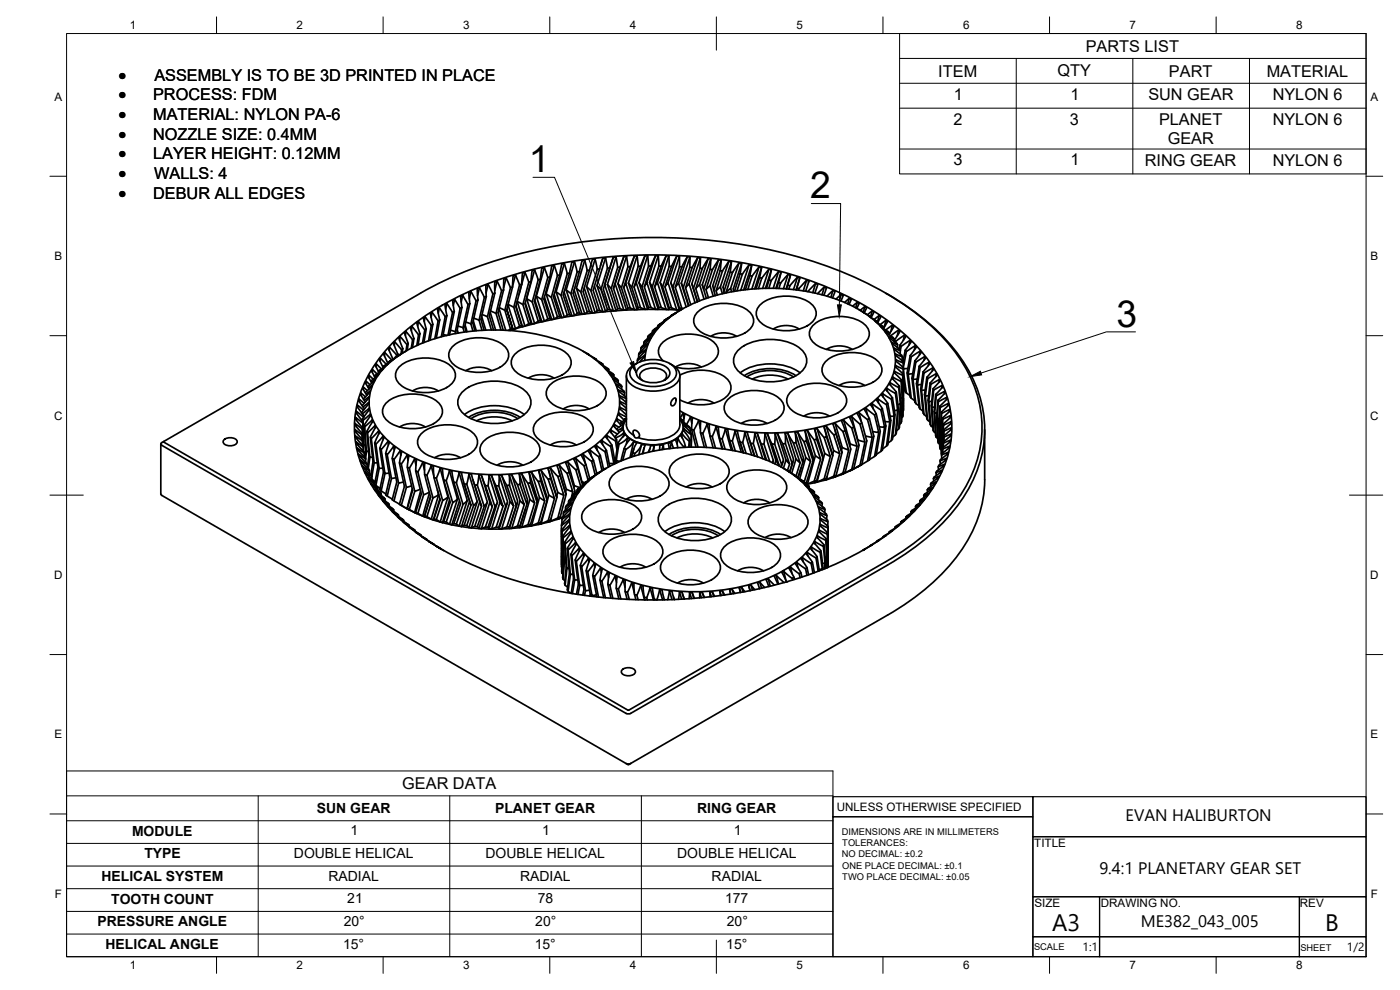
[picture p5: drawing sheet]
<svg xmlns="http://www.w3.org/2000/svg" width="420mm" height="297mm" viewBox="0 0 420 297" stroke-linecap="round" stroke-linejoin="round" font-family="sans-serif">
<defs><g id="words">
<g font-size="11.2">
<text x="158.7" y="51.6">1</text>
<text x="243.2" y="59.5">2</text>
<text x="335.1" y="98">3</text>
</g>
<g font-size="7.1">
<text x="315.7" y="279.3">A3</text>
<text x="397.7" y="279.2">B</text>
</g>
<g font-size="5.2">
<text x="35.6" y="24.2">·</text>
<text x="35.6" y="30.1">·</text>
<text x="35.6" y="36">·</text>
<text x="35.6" y="41.9">·</text>
<text x="35.6" y="47.8">·</text>
<text x="35.6" y="53.7">·</text>
<text x="35.6" y="59.6">·</text>
</g>
<g font-size="5">
<text x="337.8" y="246.4">EVAN HALIBURTON</text>
<text x="329.9" y="262.2">9.4:1 PLANETARY GEAR SET</text>
<text x="342.4" y="278.3">ME382_043_005</text>
</g>
<g font-size="4.9">
<text x="325.8" y="15.5">PARTS LIST</text>
<text x="281.6" y="23">ITEM</text>
<text x="317.4" y="22.9">QTY</text>
<text x="350.8" y="23">PART</text>
<text x="380.2" y="23">MATERIAL</text>
<text x="46.3" y="24.2">ASSEMBLY IS TO BE 3D PRINTED IN PLACE</text>
<text x="286.3" y="29.9">1</text>
<text x="321.3" y="29.9">1</text>
<text x="344.6" y="30">SUN GEAR</text>
<text x="382" y="30">NYLON 6</text>
<text x="46" y="30.1">PROCESS: FDM</text>
<text x="46" y="36">MATERIAL: NYLON PA-6</text>
<text x="46" y="41.9">NOZZLE SIZE: 0.4MM</text>
<text x="286.2" y="37.4">2</text>
<text x="321.1" y="37.4">3</text>
<text x="347.8" y="37.4">PLANET</text>
<text x="382" y="37.4">NYLON 6</text>
<text x="46" y="47.8">LAYER HEIGHT: 0.12MM</text>
<text x="350.5" y="43.3">GEAR</text>
<text x="46.3" y="53.7">WALLS: 4</text>
<text x="286.1" y="49.6">3</text>
<text x="321.3" y="49.6">1</text>
<text x="343.6" y="49.7">RING GEAR</text>
<text x="382" y="49.7">NYLON 6</text>
<text x="46" y="59.6">DEBUR ALL EDGES</text>
<text x="120.7" y="236.8">GEAR DATA</text>
</g>
<g font-size="4.2">
<text x="95.1" y="244">SUN GEAR</text>
<text x="148.6" y="244">PLANET GEAR</text>
<text x="209.2" y="244">RING GEAR</text>
<text x="39.6" y="250.7">MODULE</text>
<text x="105.2" y="250.7">1</text>
<text x="162.7" y="250.7">1</text>
<text x="220.2" y="250.7">1</text>
<text x="43.3" y="257.5">TYPE</text>
<text x="88.2" y="257.5">DOUBLE HELICAL</text>
<text x="145.7" y="257.5">DOUBLE HELICAL</text>
<text x="203.2" y="257.5">DOUBLE HELICAL</text>
<text x="30.5" y="264.3">HELICAL SYSTEM</text>
<text x="98.6" y="264.3">RADIAL</text>
<text x="156.1" y="264.3">RADIAL</text>
<text x="213.6" y="264.3">RADIAL</text>
<text x="33.4" y="271.1">TOOTH COUNT</text>
<text x="104.2" y="271.1">21</text>
<text x="161.4" y="271.1">78</text>
<text x="217.6" y="271.1">177</text>
<text x="29.3" y="277.9">PRESSURE ANGLE</text>
<text x="103.1" y="277.9">20°</text>
<text x="160.6" y="277.9">20°</text>
<text x="218.1" y="277.9">20°</text>
<text x="31.7" y="284.7">HELICAL ANGLE</text>
<text x="103" y="284.7">15°</text>
<text x="160.5" y="284.7">15°</text>
<text x="218" y="284.7">15°</text>
</g>
<g font-size="3.6">
<text x="324.9" y="285.4">1:1</text>
<text x="404.2" y="285.4">1/2</text>
</g>
<g font-size="3.5">
<text x="39" y="8.8">1</text>
<text x="89" y="8.8">2</text>
<text x="139" y="8.8">3</text>
<text x="189" y="8.8">4</text>
<text x="239" y="8.8">5</text>
<text x="289" y="8.8">6</text>
<text x="339" y="8.8">7</text>
<text x="389" y="8.8">8</text>
<text x="16.3" y="30.2">A</text>
<text x="411.3" y="30.2">A</text>
<text x="16.3" y="78">B</text>
<text x="411.3" y="78">B</text>
<text x="16.2" y="125.9">C</text>
<text x="411.2" y="125.9">C</text>
<text x="16.2" y="173.7">D</text>
<text x="411.2" y="173.7">D</text>
<text x="16.3" y="221.6">E</text>
<text x="411.3" y="221.6">E</text>
<text x="251.1" y="243.3">UNLESS OTHERWISE SPECIFIED</text>
<text x="310.4" y="254">TITLE</text>
<text x="16.4" y="269.4">F</text>
<text x="411.4" y="269.4">F</text>
<text x="310.4" y="272.1">SIZE</text>
<text x="330.4" y="272">DRAWING NO.</text>
<text x="390.1" y="272.1">REV</text>
<text x="39" y="290.8">1</text>
<text x="89" y="290.8">2</text>
<text x="139" y="290.8">3</text>
<text x="189" y="290.8">4</text>
<text x="239" y="290.8">5</text>
<text x="289" y="290.8">6</text>
<text x="339" y="290.8">7</text>
<text x="389" y="290.8">8</text>
</g>
<g font-size="2.8">
<text x="252.6" y="250.5">DIMENSIONS ARE IN MILLIMETERS</text>
<text x="252.6" y="257.3">NO DECIMAL: ±0.2</text>
<text x="252.8" y="253.9">TOLERANCES:</text>
<text x="252.7" y="260.6">ONE PLACE DECIMAL: ±0.1</text>
<text x="252.8" y="264">TWO PLACE DECIMAL: ±0.05</text>
<text x="310.3" y="285.2">SCALE</text>
<text x="390.2" y="285.3">SHEET</text>
</g>
</g></defs>
<!-- layer: Visible -->
<g fill="none" stroke="#000" stroke-width=".51">
<path d="M166.3 79.6l-2.4 8.6M169.4 79l-2.5 8.6M172.4 78.5l-2.5 8.5M175.5 78.1l-2.5 8.4M178.6 77.7l-2.6 8.3M180.9 77.5l-.7 2.3M181.7 77.4l-2.5 8.3M184.1 77.2l-2.6 8.2M184.9 77.1l-2.6 8.3M187.2 77l-2.6 8.2M188 76.9l-2.6 8.2M189.1 80l-1.9 6.3"/>
<path d="M189.2 80h-.7M190.4 76.8l-2.6 8.2M191.2 76.8l-2.6 8.1M191.5 79.9l-.3-3.1a.79 .79 0 0 0-.8 0 .79 .79 0 0 0-.3 .8l-1 2.4M191.5 79.9l-1.9 6.3M192.2 79.9l-1.9 6.3M192.3 79.9h-.7M193.6 76.7l-2.7 8.1M194.4 76.7l-2.6 8.1M194.6 79.8l-.2-3.1a.79 .79 0 0 0-.9 .1 .79 .79 0 0 0-.3 .7l-1 2.4M194.6 79.8l-1.9 6.3M195.3 79.8l1.1-2.3a.8 .8 0 0 1 .3-.8 .8 .8 0 0 1 .9 0l.1 3.1"/>
<path d="M195.3 79.8l-1.9 6.3M195.4 79.8h-.7M196.7 76.7l-2.6 8.1M197.6 76.7l-2.7 8.1M197.7 79.8l-1.9 6.2M197.8 79.8h.7M199.9 76.8l-2.6 8M200.7 76.8l-2.6 8M200.8 79.9l-.1-3.1h-.8l-.6 1.1a26.9 26.9 0 0 0-2.3 6.6l-.5 1.5M200.8 79.9l-1.9 6.2M200.8 79.9h.7M203.1 76.9l-2.6 7.9"/>
<path d="M203.9 76.9l-2.6 7.9M206.2 77.1l-2.6 7.8M207.1 77.1l-2.6 7.9M209.4 77.3l-2.6 7.8M210.2 77.4l-2.6 7.8M212.5 77.6l-2.5 7.8M213.3 77.7l-2.5 7.8M215.6 78l-2.5 7.7M216.5 78.1l-2.6 7.7M218.7 78.4l-2.5 7.7M219.5 78.5l-2.5 7.7 .4 1.8M221.8 78.9l-2.5 7.6"/>
<path d="M222.6 79l-2.5 7.7 .1 .7M224.8 79.5l-2.5 7.5M225.6 79.6l-2.4 7.4M121.8 99.4l-.2 1.3M123.7 97.9l-.3 1.3M125.6 96.5l-.3 1.3M126.2 88l-77.6 44.8-.3 .6 139.9 80.8 1.1-.2 77.1-44.5a64.9 64.9 0 0 0 24.1-22.5 35.4 35.4 0 0 0-2.3-39.7 67.1 67.1 0 0 0-22.4-19.3M126.2 87.9a136 136 0 0 1 57.2-16.2 155.8 155.8 0 0 1 72.3 11.1 81 81 0 0 1 29.2 20.6 37 37 0 0 1 9 32.1 45 45 0 0 1-15.4 24.1l-3.9 3.1-4.2 3-4.6 2.8M127.5 99l-1.9-2.5-.5 .4 .2 .8a8.5 8.5 0 0 1 .2 5.8M127.5 99l-.7 3.9M127.6 95.1l-.3 1.4M127.9 98.7l-.4 .3"/>
<path d="M129.4 97.6l-1.8-2.5-.5 .3 .2 .9a9.6 9.6 0 0 1-.1 6.5M129.4 97.6l-.8 4.6M129.7 93.7l-.3 1.5M129.9 97.3l-.4 .3M131.5 96.3l-1.8-2.6-.6 .3 .2 .9a9.5 9.5 0 0 1 0 6l-.2 1.2M131.5 96.3l-1 5.3M131.8 92.4l1.8 2.6M131.8 92.4l-.5 .3 .7 3.3M131.8 92.4l-.3 1.6M132 96l-1.1 5.5M132 96l-.5 .3M133.6 95l-1.2 6.1"/>
<path d="M134.1 91.1l-.3 1.7M134.1 94.7l-.5 .3M135.2 99.1l1.5 .4 .1 .6M136.3 93.5l-1.4 6.9M136.3 93.4l-.5 .3M136.4 89.8l-.4 1.9M137.2 98.9l.3 1M137.5 97.8l1.5 .5 .3 1.4M138.1 92.5l-1.7-2.7-.3 .2-.3 .1 .5 3.4M138.1 92.5l-1.4 7M138.6 92.3l-1.4 6.9 .2 .8M138.6 92.3l-.5 .2"/>
<path d="M138.9 88.6l-.5 2M139.6 97.5l.6 2M139.8 96.6l1.5 .6 .6 2.1M140.5 91.4l-1.6-2.8-.4 .2-.3 .1 .4 3.4M140.5 91.4l-1.5 6.9M141 91.1l-.3-3.3 .6-.3 1.6 2.8-1.6 6.9M141 91.1l-1.5 7 .4 1.5M141 91.1l-.5 .3M141.3 87.5l-.5 2.1M142 96.2l.9 3M142.2 95.5l1.6 .6 .9 3M143.5 90l-.6 .2"/>
<path d="M143.9 86.4l-.6 2.3M144.5 94.9l1.3 4.2M144.7 94.4l1.6 .6 1.2 4M145.4 89.2l-1.5-2.8-.7 .2 .1 .9a13.2 13.2 0 0 1-.7 6l-.7 3.4 .6 2.4M145.4 89.2l-1.6 6.9M146 88.9l-.6 .3M146.3 95l1.6-6.8-1.4-2.9-.7 .3v.8a17.3 17.3 0 0 1-1.1 7.7l-.4 1.7 1 3.3M146.5 85.3l-.6 2.6M147.1 93.7l1.6 5.3M147.2 93.3l1.7 .7 1.5 5M148.5 87.9l-.6 .3M148.9 94l1.6-6.8-1.3-2.8-.7 .2v.8a18.3 18.3 0 0 1-1.2 7.7l-.4 1.7 1.2 4.2"/>
<path d="M149.2 84.4l-.7 2.7M149.8 92.6l2 6.5M149.8 92.3l1.7 .8 1.7 5.6M151.2 87l-.6 .2M151.5 93.1l1.7-6.8-1.3-2.9-.7 .3v.8a21.4 21.4 0 0 1-1.3 7.6l-.4 1.7 1.5 5.3M151.9 83.4l-.8 3M152.5 91.5l2.2 7.1M152.5 91.3l1.7 .9 1.7 5.7-1.9 1-.2-.4M153.2 98.7l-.7 .5M153.8 86.1l.2-3.3 .7-.3 1.2 3-1.7 6.7M153.8 98.5l-1.7-5.6 1.9 6M153.8 86.1l-1.7 6.8"/>
<path d="M153.8 86.1l-.6 .2M153.8 98.5l-.6 .2M154.7 82.5l-.9 3.4M154.9 91.8l1.9 6.2M156.6 85.3l-.7 .2M156.6 97.7l-.7 .2M156.9 91.4l1.8-6.7-1.2-3-.7 .2-.1 1.3a22.3 22.3 0 0 1-1.5 7.1l-.4 1.7 1.7 5.7M157.5 81.7l-1.7 6.6M157.6 90.9l2.1 6.3M158.1 89.6l2.3 7.5M158.1 89.6l1.6 1 1.8 5.8M158.7 97.1l-1.2 .7-.7 .2-.3-.3"/>
<path d="M158.7 97.1l-1.8-5.7-1.7-.9 2.3 7.3M159.3 84.5l-1.7 6.7 1.8 5.8 .3 .2 .7-.1 1.1-.7M159.4 84.5l-.7 .2M159.4 96.9l-.7 .2M160.4 81l-2.3 8.6M160.5 90l2.1 6.5M161 88.9l2.4 7.5M161 88.9l1.6 1 1.8 5.8M161.5 84l-1.1-3-.3 .1-.4 .1-.4 3.3M161.5 84l-1.8 6.6M162.2 83.8l-.7 .1M162.2 96.2l-.7 .1"/>
<path d="M163.4 89.1l2.2 6.8M163.4 80.3l-2.4 8.6M163.9 88.2l2.4 7.5M163.9 88.2l1.6 1 1.8 5.9M164.4 83.3l-1-3-.8 .1-.2 1.3a28.8 28.8 0 0 1-1.6 7.1l-.4 1.7 1.8 5.7M164.4 95.7l-.8 .5a.81 .81 0 0 1-1.2 .2l-.2-.2M164.4 83.3l-1.8 6.6M165.1 83.1l-1.9 6.6 1.9 5.8M165.1 83.1l-.7 .1M165.1 95.5l-.7 .2M166.3 88.4l2.3 6.9M166.9 87.6l2.5 7.5"/>
<path d="M166.9 87.6l1.5 1.1 1.8 5.8M167.3 82.6l-1-3-.3 .1-.4 .1-.5 3.3M167.3 95.1l-.7 .5a.93 .93 0 0 1-1.4 .1l-.1-.2M167.3 82.6l-1.8 6.6M168 82.5l-1.9 6.6 1.9 5.8M168 82.5l-.7 .1M168 94.9l-.7 .1M169.3 87.6l2.3 7.1M169.9 87l2.5 7.6M169.9 87l1.4 1.1 1.9 5.9M170.2 82.1l-.8-3.1-.8 .2-.6 3.3M170.2 94.5l-.6 .5a1.06 1.06 0 0 1-1.4 .1l-.2-.2"/>
<path d="M170.2 82.1l-1.8 6.6M170.9 82l-1.9 6.5 1.9 5.9M170.9 82l-.6 .1M170.9 94.4l-.6 .1M172.3 87l2.4 7.3M173 86.5l2.5 7.7M173 86.5l1.3 1.1 1.9 6M173.2 81.6l-.8-3.1-.4 .1-.4 .1-.7 3.3M173.2 94l-.4 .3a1.46 1.46 0 0 1-1.6 .2l-.3-.1M173.2 81.6l-1.9 6.5M173.9 81.5l.8-3.3 .8-.1 .5 1.9a3.5 3.5 0 0 1-.3 2.8l-1.4 4.8M173.9 81.5l-1.9 6.5 1.9 5.9 .4 .2a1.41 1.41 0 0 0 1.8-.5h.1"/>
<path d="M173.9 81.5l-.7 .1M173.9 93.9l-.7 .1M175.3 86.4l2.5 7.5M176 86l2.6 7.8M176 86l1.3 1.2 2 6M176.9 81l-.7 .1M176.9 93.5h-.7M177.3 87.2l1-3.2a7 7 0 0 0 .5-5.5l-.2-.8a.75 .75 0 0 0-.8 .1 .75 .75 0 0 0-.2 .8l-2.6 8.9 1.9 6M178.4 85.9l2.5 7.6M179.2 85.7l2.5 7.8M179.2 85.7l1.2 1.2 1.9 6M179.3 93.2l-.4 .3a1.39 1.39 0 0 1-1.9 0h-.1"/>
<path d="M180 93.1l-.7 .1M180 80.7l-.7 .1M181.4 85.6l2.7 7.7M182.3 85.4l1.1 1.2 2 6-.2 .2a1.56 1.56 0 0 1-2.1 .1l-.1-.1M182.3 85.4l2.6 7.8M182.3 80.5l-.6-3.1a.77 .77 0 0 0-.8 .1 .77 .77 0 0 0-.2 .8l-2.7 8.8 1.9 6 .5 .2a1.42 1.42 0 0 0 1.7-.2l.2-.2M182.3 80.5l-1.9 6.4M183 80.4l-.7 .1M183 92.8l-.7 .1M184.1 86.4l.5-1.2 2.6 7.9M185.4 80.2l-.5-3.1a.78 .78 0 0 0-.8 .1 .78 .78 0 0 0-.3 .8l-2.7 8.8 1.9 6M185.4 80.2l-2 6.4"/>
<path d="M185.4 85.1l2.6 7.9M185.4 85.1l1.1 1.2 1.9 6.1M186.1 80.2l.8-2.4a.78 .78 0 0 1 .3-.8 .78 .78 0 0 1 .8-.1l.2 .8a7.9 7.9 0 0 1-.7 5.5l-1 3.1M186.1 80.2l-2 6.3 2 6.1M186.1 80.2h-.7M186.1 92.6h-.7M188.4 92.4v.2a.94 .94 0 0 1-1.2 .5l-1.1-.5M188.6 84.9l2.6 8M188.6 84.9l1 1.3 1.9 6.1M189.2 92.4h-.7M191.5 92.3l-.3 .6h-.8l-1.3-.5-1.9-6.1 .6-1.3 2.6 7.9M191.8 84.8l.9 1.3 1.9 6.2-.2 .5h-.8l-1.4-.5"/>
<path d="M191.8 84.8l2.6 8M192.2 92.3l-1.9-6.1 .6-1.4 2.7 8M192.3 92.3h-.7M194.9 84.8l.9 1.2 1.9 6.3-.1 .5h-.9l-1.4-.5-1.9-6.2 .7-1.3 2.6 8M194.9 84.8l2.7 8M195.4 92.2h-.7M195.8 99.3l-.1 .5M197.4 97.7v.4M197.8 92.2h.7M198.1 84.8l.8 1.3 1.9 6.6a1.37 1.37 0 0 1-1.6-.1l-.8-.3M198.1 84.8l2.6 8.1M198.4 92.3l-1.9-6.3 .8-1.2 2.6 8"/>
<path d="M199.3 96.2v.2M200.5 95.6l-3.1 2.1 1.8-1-3 2.2-.4 .4 1.9-1.1-2.9 2.4-.4 .4 2-1.2-2.9 2.5-.2 .4 2-1.3-2.7 2.7-.3 .4 2.2-1.4-.2 .4-2.5 2.4-.1 .4 2.2-1.5-.1 .4-2.5 2.5v.5l2.2-1.6-.1 .4-1.4 1.6M200.8 92.3h.7M201.3 84.8l2.6 8.2M201.3 84.8l.6 1.3 2 6.4M201.3 94.7v.2M201.5 92.4l1.6 .5 .8 .1v-.5M201.5 92.4l-1.9-6.3 .9-1.3 2.6 8.1M202.4 94.2l-3.1 2 1.7-1-.5 .4M202.6 86.2l.6-1.5a23.9 23.9 0 0 1 3-7.6h.9v.8a11.8 11.8 0 0 1-1.1 5.4l-1 3M203.9 80.1v-3.2a.79 .79 0 0 0-.8 0 .79 .79 0 0 0-.4 .7l-.2 .4a25.2 25.2 0 0 0-2.4 6.5l-.5 1.6M203.9 80.1l-1.9 6.1"/>
<path d="M203.9 80l.7 .1M203.9 92.4l.7 .1M204.2 93a146.8 146.8 0 0 0-51.2 6.2M204.5 85l2.1 6.7M204.5 85l2.2 6.7M204.5 92.9l-3.2 1.8 1.6-.8-.5 .3M204.6 92.5l.3 .1M205.9 92.1l-2.3-7.2-1 1.3 2 6.3M207 80.2l.7 .1M207.6 85.2l1.7 5.3M207.7 80.3l1.7-3 .8 .1-.1 3.1M207.7 80.3l-2 6.1"/>
<path d="M208.6 90.8l-1.8-5.7-1.1 1.3 1.6 5M209.2 93.8a12.9 12.9 0 0 1 15.9 0 3.5 3.5 0 0 1-.7 5.5 13.5 13.5 0 0 1-14.5 0 3.5 3.5 0 0 1-.7-5.5zM210.1 80.5l-2 6M210.1 80.5l.7 .1M210.8 80.6l1.3-2.3a.8 .8 0 0 1 .4-.7 .8 .8 0 0 1 .8 .1v.8a16.7 16.7 0 0 1-1.6 6.8l-.5 1.5M210.8 85.5l1.2 4M210.8 80.6l-2 6M210.8 85.5l.4 1.2M211.3 89.8l-1.3-4.4-1.2 1.2 1.1 3.7M213.1 80.8l.7 .1M213.8 80.9l1.4-2.2a.8 .8 0 0 1 .4-.7 .8 .8 0 0 1 .9 .1l-.4 3.1M213.8 80.9l-1.9 6"/>
<path d="M213.9 85.8l.8 2.9M213.9 85.8v.1M214.1 88.9l-1-3.2-1.2 1.2 .7 2.4M216.1 81.2l-1.9 6M216.2 81.2l.6 .1M216.8 88.1l-.6-2-1.3 1.2 .4 1.2M219.1 81.6l.4-3.1a.79 .79 0 0 0-.8-.1 .79 .79 0 0 0-.5 .7 15.4 15.4 0 0 0-2.8 6.7l-.5 1.5M219.1 81.6l-1.9 6M219.2 81.6l.6 .1M219.6 87.6l-.3-1.1-1.4 1.2 .1 .2M220.4 87.4a27.5 27.5 0 0 0 2.2-8.4l-.8-.1-.5 .7a11.7 11.7 0 0 0-2.4 5.1l-1 3M222.1 82.1l.7 .2"/>
<path d="M222.3 87.1h-.1M223.7 86.9l1.3-4.2 .6-3.1-.8-.1-.5 .7a12.3 12.3 0 0 0-2.7 5.8l-.4 1.3M225.1 82.7l.6 .1M227.8 80.1l-2.2 6.6M227.9 83.3l.7-3.1a.78 .78 0 0 0-.8-.1 .78 .78 0 0 0-.5 .7 10.6 10.6 0 0 0-2.6 5l-.3 1.1M227.9 83.3l-1 3.3M228 83.3l.6 .2M228 91.6a12.9 12.9 0 0 1 15.9 0 3.5 3.5 0 0 1-.7 5.5 13.5 13.5 0 0 1-14.5 0 3.5 3.5 0 0 1-.7-5.5zM228.6 80.2l-2.1 6.5M228.6 83.5l2.2-2.7 .7 .1-1.5 5.6M228.6 83.5l-1 3.1M230.8 80.8l-1.9 5.7"/>
<path d="M230.8 84l.7 .2M231.5 84.2l2.2-2.7 .7 .2-.8 3.1M231.5 84.2l-.8 2.3M231.5 80.9l-1.8 5.6M232.1 98.7a7.6 7.6 0 0 1 7.7 0M233.6 84.8l-.5 1.7M233.6 84.8l.7 .1M233.7 81.5l-1.6 5M234.4 81.7l-1.5 4.8M236.4 85.6l.8-3.1-.7-.2-1.4 1.7a4.3 4.3 0 0 0-1.3 2.6M236.4 85.6l-.3 1.1M236.4 85.6l.6 .1"/>
<path d="M236.5 82.3l-1.4 4.3M237 85.8l2.3-2.6 .4 .1 .3 .1-.9 3M237 85.8l-.3 .9M237.2 82.5l-1.3 4.2M239.1 86.4l.6 .2M239.3 83.2l-1.2 3.7M239.6 87.1l.1-.5 2.4-2.5 .7 .2-1 3M240 83.4l-1.1 3.6 .2-.6M241.8 87.3v.1M241.8 87.3l.3 .1M242.1 84.1l-1 3.2M242.4 87.5l2.4-2.4 .6 .2-.9 2.6"/>
<path d="M242.8 84.3l-.2 .5M244 97.7a12.9 12.9 0 0 1 15.8 0 3.5 3.5 0 0 1-.7 5.5 13.5 13.5 0 0 1-14.4 0 3.5 3.5 0 0 1-.7-5.5zM244.8 85.1l-.9 2.7M245.4 88.1l1.5-1.5a.66 .66 0 0 1 .5-.5 .66 .66 0 0 1 .7 .3l-.9 2.2M247.4 86.1l-.7 2.3M248.2 88.9l1.8-1.7 .6 .2-.7 2M250 87.2l-.6 2M250.9 89.7l1.6-1.4 .6 .3-.7 1.7M252.5 88.3l-.6 1.8M253.5 90.7l1.4-1.2 .6 .3-.7 1.5M254.9 89.5l-.5 1.7M255.9 91.9l1.4-1.2 .6 .3-.8 1.5"/>
<path d="M257.3 90.7l-.5 1.7M257.7 92.9l1.7 1M258.2 93.1l1.3-1.1 .6 .3-.8 1.5M259.4 93.9l2.1 1.2M259.5 92l-.4 1.6M260.3 94.4l1.4-1.1 .6 .4-.9 1.6M261.5 95.2l-.6-.3 2.6 1.7M261.7 93.3l-.4 1.7M262.3 95.8l1.5-1.1 .6 .3-1 1.9M263.8 94.7l-.4 1.8M264.2 97.4l1.7-1.3 .5 .4-1.3 2.1M265.3 98.3l-1.1-.5 2.6 2 .2 .2-1.4-.6 2.4 1.8 .3 .5-1.6-.7 .3 .5 2.2 1.5 .2 .4-1.8-.7 .2 .4 2.2 1.7 .2 .4-1.9-.8 .1 .5 2.3 1.7 .1 .5-2.1-.9 .1 .4 2.2 1.8 .1 .5-2.2-1v.5"/>
<path d="M265.8 99l2-1.5 .5 .4-1.5 2.5M265.9 96.1l-.5 2.1-2.8-1.9 .9 .4M267 100h.1M267.8 97.5l-.4 1.9M269.7 99l-.4 1.7M107.8 119.7l-.1 .7M108.4 117.9l-.1 .7M109.1 116.1l-.1 .7M109.7 119.1l-1.3-1.2a1.78 1.78 0 0 0 .7 1.9l.6 .8M109.9 114.4l-.1 .7M110.3 117.2l-1.2-1.1a1.53 1.53 0 0 0 .5 1.7l.5 .8M110.7 119.5l-2 2.2"/>
<path d="M110.7 119.5v-.5l-1.4 1.1M110.8 112.6l-.1 .8M111 117.8l-1.9 1.9M111 115.5l-1.1-1.1a1.37 1.37 0 0 0 .4 1.6l.5 .7M111.1 117.3l-1.2 .9M111.1 117.3l-.1 .4M111.5 116l-1.9 1.8M111.6 116l.1-.4-1.1 .8M111.8 110.9l-.1 .8M112 113.8l-1.2-1.2a1.37 1.37 0 0 0 .4 1.6l.4 .7M112.4 113l1.2-.7-2.3 2.1M112.6 113.9l-1.2 .7"/>
<path d="M112.6 113.9l-2.2 2.1M112.9 109.2l-.1 .8M113.1 112.2l-1.3-1.3a1.17 1.17 0 0 0 .2 1.4l.6 1M114.2 107.5l-.2 .9M114.4 110.7l-1.5-1.5a.55 .55 0 0 0 0 .9l.8 1.6M114.6 111.1l-2.3 1.7M114.6 111.1l.4-.4-1.4 .8M115.5 105.8l-.1 1M115.9 109.3l-1.7-1.8-.4 .4 1.2 2.4M116.4 109.3a45 45 0 0 1 25.7-10 57 57 0 0 1 32.9 6.1 20.6 20.6 0 0 1 10.7 12.9 14.8 14.8 0 0 1-5.3 13.8 45 45 0 0 1-25.8 10 57 57 0 0 1-32.8-6 20.6 20.6 0 0 1-10.8-13 14.8 14.8 0 0 1 5.4-13.8zM116.5 109.2l-3 2.1M116.5 108.7v.2"/>
<path d="M116.9 104.2l-.1 1M117.5 108l-2-2.2-.4 .4 1.3 2.8M117.8 108.1l-2.9 2 1.6-.9M117.9 107.7v.1M118 102.7a84.4 84.4 0 0 1 33.7-19.5 147.8 147.8 0 0 1 93.6 1.8 76.1 76.1 0 0 1 31.4 20.7 33.7 33.7 0 0 1 8.2 29.2 40.9 40.9 0 0 1-14 21.8 92.7 92.7 0 0 1-35.8 18.1 148.2 148.2 0 0 1-88.4-3.3 76.1 76.1 0 0 1-31.4-20.7 33.7 33.7 0 0 1-8.2-29.2 39.4 39.4 0 0 1 10.9-18.9zM118.5 102.6l-.2 1M118.6 107.3v.1M119 107v-.5l-2.1-2.3-.4 .4 1.4 3.1M119.4 106.2l-1.3-3.2 .4-.4 2 2.4-.1 1.2M119.4 106.2l-.1 .6M119.4 106.1l-.4 .4M119.7 110.1a12.9 12.9 0 0 1 15.9 0 3.5 3.5 0 0 1-.7 5.6 13.5 13.5 0 0 1-14.5 0 3.5 3.5 0 0 1-.7-5.6z"/>
<path d="M120.1 101l-.2 1.1M120.9 104.6l-.2 1.4M120.9 104.6l-.4 .3M121.8 105.4l-5.3 3.3 1.7-1-.4 .4M122.1 103.4l-2-2.4-.2 .2-.2 .2 1.2 3.2M122.1 103.4l-.2 1.9M122.5 103.1l-1.1-3.2 .4-.5 2 2.5-.4 2.6M122.5 103.1l-.3 2M122.5 103.1l-.4 .3M123.8 117.3a7.6 7.6 0 0 1 7.7 0M124.2 101.6l-.4 2.7M124.2 101.6l-.4 .3"/>
<path d="M125.6 100.5l-1.9-2.6-.5 .4 1 3.3M125.6 100.5l-.5 3.2M126 100.1l-.4 .3M133 100.4l1.1 .3M134.5 100.5l1.3-6.7-1.7-2.7-.6 .3 .1 .8a9.9 9.9 0 0 1-.1 5.6l-.6 3.1M135.7 104.1a12.9 12.9 0 0 1 15.9 0 3.5 3.5 0 0 1-.7 5.5 13.5 13.5 0 0 1-14.5 0 3.5 3.5 0 0 1-.7-5.5zM138.8 117.6a15.9 15.9 0 0 1 15.2-2.4 6.7 6.7 0 0 1 5.4 5.5 6.7 6.7 0 0 1-5.4 5.5 16.8 16.8 0 0 1-14.4-1.6 4.3 4.3 0 0 1-.8-7zM139.8 111.2a7.6 7.6 0 0 1 7.7 0M154.5 106.3a12.9 12.9 0 0 1 15.9 0 3.5 3.5 0 0 1-.7 5.6 13.5 13.5 0 0 1-14.5 0 3.5 3.5 0 0 1-.7-5.6zM158.6 113.5a7.6 7.6 0 0 1 7.7 0M165 115.6a12.9 12.9 0 0 1 15.9 0 3.5 3.5 0 0 1-.7 5.5 13.5 13.5 0 0 1-14.5 0 3.5 3.5 0 0 1-.7-5.5zM174.9 105.4l1.9 1.1-.6-.4 .5 .3"/>
<path d="M176.7 106.4l2.3 1.4-.9-.4 .5 .4M176.8 106.5h.1M178.6 107.8l2.4 1.5-1.1-.4M179 107.8l-.1 .2M179.9 108.9l2.8 2-1.3-.5M181 109.3l-.1 .3M181.5 110.4l2.8 2.1-1.5-.6M182.7 110.9l-.1 .4M182.8 111.9l2.5 1.9 .2 .4-1.5-.6 .2 .4 2.2 1.5 .2 .5-1.8-.8M184.3 112.5l-.2 .5M184.8 115.2l.2 .5 2.3 1.6 .1 .5-1.9-.8M185.5 116.9l.1 .5"/>
<path d="M185.5 114.2v.7M185.6 117.4l2.3 1.7 .1 .4M186.6 116l-.1 .8M187.4 117.8l-.1 .9M188 119.6l-2.1-.9 .1 .4 2 1.6v-.7M188 112.7v15.3l.8 1.4 1.5 1.3M190.2 109.6a10.4 10.4 0 0 1 11.6 0 2.92 2.92 0 0 1 1.2 2.9 2.92 2.92 0 0 1-2 2.3 10.7 10.7 0 0 1-10.8-.6 2.76 2.76 0 0 1 0-4.6zM191 109.1a4.2 4.2 0 0 0-2.9 4.3 7.1 7.1 0 0 0 6.2 3.9 10.9 10.9 0 0 0 8.9-2.5 3.3 3.3 0 0 0-1.5-5.3l-.7-.4M191.3 108.2v.7M191.7 106.3l-.1 1.1M191.8 110.3a7.1 7.1 0 0 1 8.9 .5 2.12 2.12 0 0 1-1.1 3.2 7.2 7.2 0 0 1-8.2-1 1.9 1.9 0 0 1 .4-2.7zM192.3 104.5v.9"/>
<path d="M192.8 114.2a1.7 1.7 0 0 1-.8-1.7 1.7 1.7 0 0 1 1.3-1.5 5.8 5.8 0 0 1 6.4 .8 1.56 1.56 0 0 1-.5 2.4M193.3 102.7l-.1 .8M193.5 108.1a17.5 17.5 0 0 1 8.7-13.8 53.4 53.4 0 0 1 31.9-7.7 49.9 49.9 0 0 1 27 8.5 16.6 16.6 0 0 1 7.6 13.9 18.3 18.3 0 0 1-9.2 13.5 54.5 54.5 0 0 1-32.7 7.3 52.2 52.2 0 0 1-22.8-6.6M194.4 101v.6M199.1 108.3a3.6 3.6 0 0 1 .7-6.3 13.4 13.4 0 0 1 14.5 .7 3.6 3.6 0 0 1-1 6.2 14 14 0 0 1-10.7 1.2M201.8 119.9l.8-.5 .3 .6-.4 1.3-.8 .5-.4-.4v-.5zM202.7 110.1a7.6 7.6 0 0 1 7.8 0M204 112.6a13.8 13.8 0 0 1 13.6 .6 3.6 3.6 0 0 1 0 6.2 13.7 13.7 0 0 1-13.6 .5M204 112.7v14.8M213.3 100.9a7.6 7.6 0 0 1 7.7 0M218.4 119.9a12.9 12.9 0 0 1 15.9 0 3.5 3.5 0 0 1-.7 5.6 13.5 13.5 0 0 1-14.5 0 3.5 3.5 0 0 1-.7-5.6zM221.6 105.1a15.9 15.9 0 0 1 15.2-2.4 6.7 6.7 0 0 1 5.3 5.5 6.7 6.7 0 0 1-5.3 5.5 16.8 16.8 0 0 1-14.4-1.7 4.3 4.3 0 0 1-.8-6.9z"/>
<path d="M222.2 111.9a16.3 16.3 0 0 1 17.9 0M223.4 112.7a15.2 15.2 0 0 1 15.5 0M224.1 113.1a13.7 13.7 0 0 1 14 0M225.8 113.7a12.6 12.6 0 0 1 10.7 0M237.2 117.7a12.9 12.9 0 0 1 15.8 0 3.5 3.5 0 0 1-.7 5.6 13.5 13.5 0 0 1-14.4 0 3.5 3.5 0 0 1-.7-5.6zM247.7 108.5a12.9 12.9 0 0 1 15.9 0 3.5 3.5 0 0 1-.7 5.6 13.5 13.5 0 0 1-14.5 0 3.5 3.5 0 0 1-.7-5.6zM248 104.8a7.6 7.6 0 0 1 7.8 0M251.8 115.7a7.6 7.6 0 0 1 7.7 0M263.4 119.6a.66 .66 0 0 0-.3 .7 .66 .66 0 0 0 .5 .5l.9 1.3a.45 .45 0 0 1 .1 .7 .45 .45 0 0 1-.7-.1l-2.2-1.6 .4 1.5M263.4 119.6l.3 1.3M264.9 118.1l.1 1M264.9 118.1a.7 .7 0 0 0 .3 1.2l.9 1.2a.43 .43 0 0 1 .2 .7 .43 .43 0 0 1-.7-.1l-2.2-1.5"/>
<path d="M266.1 116.5l.2 .9M266.1 116.5a.74 .74 0 0 0 .4 1.2l1.3 1.6-.3 .5-2.6-1.7M267.2 114.8a.77 .77 0 0 0 .4 1.2l1.4 1.6-.3 .5-2.6-1.6M267.2 114.8l.1 .8M267.3 100.7l2.4-1.7 .4 .4-1.7 2.7M267.5 119.8l.8 5.1h-1.2M267.8 119.3l.1 .7a25.6 25.6 0 0 1-.2 12l-1.2 1M267.9 113.1a.93 .93 0 0 0 .7 1.3l1.3 1.4-.2 .5-2.5-1.5M267.9 113.1l.1 .7M268.3 101.7l-.1 .6M268.4 102.1l-.1 .3M268.4 102.1l.4 .3"/>
<path d="M268.5 111.4v.6M268.5 111.4a1.01 1.01 0 0 0 .7 1.2l1.4 1.4-.2 .5-2.5-1.4M268.7 102.7l.1-.3 2.6-1.8 .5 .4-1.8 2.6M268.7 118.1l.7 5-1 .1M268.8 109.7v.4l2.2 2.1-.1 .4-2.4-1.2M268.8 109.7v.5M268.9 108.4l2.2 1.9v.5l-2.3-1.1M268.9 108.3v.1M269 117.6l.1 .6a32.1 32.1 0 0 1-.2 12l-1 1M269.4 103.4l-.1 .8M269.7 116.3l.5 5-.7 .1M269.9 115.8l.1 .7a40.2 40.2 0 0 1-.3 12.2l-.6 .6"/>
<path d="M270.1 103.6l-.2 1.1M270.1 103.6l.4 .3M270.4 114.5l.4 5-.5 .1M270.4 103.9l2.7-1.8 .2 .2 .2 .2-1.8 2.6M270.4 103.9l-.3 2.3M270.6 114a64 64 0 0 1-.2 12.9l-.4 .4M270.8 107.1l-.1 1.1M270.8 119.5l-.4 7.4M270.9 112.6l.2 5-.3 .1M271 112.2v12.4l-.4 .7M271.1 108.9l-.1 1.3M271.1 117.6l-.2 7.4"/>
<path d="M271.1 111.5l.9 6.4 1.1 .8M271.1 116.8l.5 .4M271.1 113.7l.6 3.8M271.1 119.5l-.1 3.8M271.1 110.8v5M271.1 115.8v7.4M271.1 110.3v3M271.4 100.6l-.3 1.5M271.7 105.1l-.7 3.4M271.7 105.1l.3 .4M271.7 117.5l.3 .4M272.5 110.5l-1.4 .2"/>
<path d="M273.1 102.1l-.3 1.4M273.2 106.7l1.8-2.6-.3-.4-2.7 1.8-.9 4.8M273.2 106.7l-1 5.2 1 7.2M273.2 106.7l.3 .3M273.2 119.1l.3 .3M273.5 107l2.6-1.6 .4 .4-1.2 1.6a3.2 3.2 0 0 0-1 2.2 17.5 17.5 0 0 0-.2 7.5l.5 3.6M273.5 119.5l1 .7M273.5 107l-.9 5.3M273.9 112.1l-1.3 .2 .9 7.2M274.6 108.3l.3 .3M274.7 103.7l-.3 1.3M275.3 113.7l-1.3 .1 .8 7.3 1 .7"/>
<path d="M275.8 109.9l2-2.5-.3-.4-2.7 1.7-.8 5.1M275.8 109.9l-.8 5.2 .9 7.2 .2 .4M275.9 109.9l.2 .4M276.1 105.4l-.2 1.1M276.5 115.4l-1.2 .1 .8 7.2 .9 .7M277.1 111.6l2-2.5-.4-.4-2.6 1.6-.8 5.2M277.1 111.6l-.4 2.5a13.2 13.2 0 0 0 0 6.2l.4 3.7 .2 .3M277.1 111.5l.2 .4M277.3 111.9l2.6-1.5 .3 .4-2 2.4M277.3 111.9l-.7 5.2M277.5 107l-.2 1.1M277.6 117.1h-1l.7 7.3 .8 .6"/>
<path d="M278.2 113.2l-.4 2.6a13.1 13.1 0 0 0 0 6.2l.4 3.7M278.2 113.2l.2 .4M278.7 118.7l-1 .1 .7 7.2 .7 .6M278.7 108.7l-.1 1M279.1 114.9l2.1-2.3-.2-.5-2.6 1.5-.7 5.2M279.1 114.9l-.3 2.6a14.9 14.9 0 0 0 0 6.2l.4 3.6 .2 .4M279.2 114.9l.2 .4M279.4 115.3l2.5-1.4 .2 .4-1.3 1.5a2.45 2.45 0 0 0-.9 2.1l-.1 1.3a15.9 15.9 0 0 0 0 6.2l.2 3.7M279.4 115.3l-.7 5.1M279.9 110.4l-.1 .9M280 116.6l.2 .4M280.2 117l2.5-1.4 .2 .5-2.1 2.3"/>
<path d="M280.2 117l-.5 5.1M280.8 118.4l-.1 1.2a44 44 0 0 0 .3 11.6M280.8 118.4l.2 .4M281 118.8l2.5-1.4 .1 .5-2.1 2.2M281 118.8l-.5 5.1M281 112.1l-.1 .9M281.9 113.9l-.1 .8M282.7 115.6v.8M283.5 117.4l-.1 .7M284.1 119.2l-.1 .7M48.3 133.2v15l.3 .4 139.8 80.8M49.1 132.5l139.3 80.6"/>
<path d="M67.2 132a2.82 2.82 0 0 1 4 .4 1.9 1.9 0 0 1-2.7 1.3 1.21 1.21 0 0 1-1.2-.4 1.21 1.21 0 0 1-.1-1.3zM106.5 127v.5M106.7 125.2v.5M106.9 123.4v.5M107.3 121.5v.6M108.7 125.8v.5M108.8 131.9l-.1-1.3-2.2-1.7v.4l2.3 2.6M108.8 130.1v.5M108.8 128.8l-2.3-1.8a.95 .95 0 0 0 .6 1.2l1.6 2.1M108.8 128.8v3.1M108.8 128.4l-1.7-2a.93 .93 0 0 1-.4-1.2l2.2 1.8-.1 6.3M108.8 128.4v3.5"/>
<path d="M108.8 131.9v.4M108.8 128.4v.4M108.8 126.2v.2M108.9 130.4l.1 3.5M108.9 128.6l.3 5 .5 .1M109 133.7v.4M109 126.6l-.1 .4M109 134.1l-2.2-1.6v.5l2.4 2.5 .1 .4M109 132.5l-.1 .1M109 134.1v1.2M109 132.6v.7M109.1 123l-1.8-1.5a2.3 2.3 0 0 0 .9 1.9l1 1.4"/>
<path d="M109.1 125.2l-2.2-1.8a.85 .85 0 0 0 .5 1.1l1.6 2.1-.2 7v-1.3l-2.2-1.6v.5l2.3 2.5M109.2 133.6l-.1 1.7M109.2 124.8v.2M109.3 124.8l-.1 .3M109.3 121l-1.5-1.3a.72 .72 0 0 0 .3 1.1l1.3 1.9M109.3 127.6l.2 3.7a16.6 16.6 0 0 1 0 5.9M109.3 137v-1.1l-2.2-1.5 .1 .4 2.4 2.5 .1 .4M109.5 128.1l.5 7.3 .6 .1M109.7 137.7l-2.2-1.5 .1 .4 2.5 2.5M109.7 137.7v1M110 135.4l-.3 2.4M110.1 129.4l.2 2.8a24 24 0 0 1 0 8.1l-.1-.8"/>
<path d="M110.1 139l.1 .4M110.2 139.5l-2.1-1.5 .1 .4 2.5 2.4 .2 .4M110.3 129.9l.7 7.3h.8M110.6 121.2l-2.1 2.6M110.6 120.8v.4M110.6 121.2v-.4l-1.7 1.3M110.7 123.1v-.5l-1.9 1.6M110.7 122.6l.1 .4-2.1 2.8 .1 .4 2.3-1.9M111 137.2l-.5 3.5M111.1 124.3v.6M111.1 124.3l.1 .4M111.1 131.2l.3 2.7a19.9 19.9 0 0 1-.1 8.6"/>
<path d="M111.2 124.7l-1.9 2.9 .2 .5 2.2-2.1v.7M111.4 131.6l.9 7.3h.9M111.7 126a1.41 1.41 0 0 1-.5 1.6l-1.1 1.8 .2 .5 2.2-2.2M112.3 138.9l-.7 4.2M112.4 132.9l.4 2.7a15.2 15.2 0 0 1 .1 7.1l-.4 2.6M112.5 127.7l.1 .7M112.5 127.7a1.26 1.26 0 0 1-.4 1.6l-.8 1.5a.48 .48 0 0 0 .1 .8l2.2-2.2M112.8 133.3l1 7.2 1.1-.1M113.6 129.4l.1 .8M113.6 129.3a1.18 1.18 0 0 1-.3 1.6l-.9 2 .4 .4 2.1-2.4 .1 1M114 134.5l.7 4.5a11.7 11.7 0 0 1-.4 6.6l-.3 1.3 1.8 1.3M114.4 134.9l1.1 7.2 1.3-.2"/>
<path d="M114.9 130.9a.94 .94 0 0 1-.1 1.4l-.8 2.2 .4 .4 2-2.4 .2 1M115.7 136.1l.8 4.5a10.3 10.3 0 0 1-.5 6.6l-.3 1.3 2.1 1.3M115.9 121a12.9 12.9 0 0 1 15.8 0 3.5 3.5 0 0 1-.7 5.5 13.5 13.5 0 0 1-14.4 0 3.5 3.5 0 0 1-.7-5.5zM116.2 136.4l1.3 7.2 1.3-.3M116.4 132.5a.94 .94 0 0 1 0 1.3l-.7 2.3 .5 .3 1.9-2.5 .2 1.2M117.7 137.5l.9 4.5a8.4 8.4 0 0 1-.4 6l-.5 2 2.2 1.3M118.1 133.9l.5 .3M118.2 137.9l1.4 7.1 1.5-.4M118.6 134.3l-.9 3.2 .3 .2 .2 .2 1.8-2.6M119.9 138.9l1.1 5.3a6.4 6.4 0 0 1-.4 4.4l-.7 2.7 2.3 1.3M119.9 128.1a7.6 7.6 0 0 1 7.8 0M120 135.3l.3 1.3"/>
<path d="M120.1 135.3a.88 .88 0 0 1 .2 1.3l-.4 2.3 .5 .3 1.8-2.6M120.4 139.2l1.6 7 1.5-.4M122.2 136.6l.3 1.5M122.2 136.5l.5 .3M122.7 136.8l-.5 3.4 .7 .3 1.5-2.8 .4 1.9M124.4 137.7a.87 .87 0 0 1 .5 1.3l-.1 2.1a.61 .61 0 0 0 .7 .3 .61 .61 0 0 0 .4-.7l1-1.9 .5 2.3M126.4 130.2a12.9 12.9 0 0 1 15.9 0 3.5 3.5 0 0 1-.7 5.5 13.5 13.5 0 0 1-14.5 0 3.5 3.5 0 0 1-.7-5.5zM126.9 138.7a.86 .86 0 0 1 .5 1.4v2.3l.7 .2M129.4 139.7l-1.3 2.9M129.4 139.7l.8 3.1M129.4 139.7a.87 .87 0 0 1 .7 1.3l.1 2.3 .8 .2 1.1-3M130.5 137.3a7.6 7.6 0 0 1 7.7 0"/>
<path d="M139.4 124.4a16.3 16.3 0 0 1 17.9 0M140.6 125.2a15.2 15.2 0 0 1 15.5 0M141.4 125.6a13.7 13.7 0 0 1 14 0M143 126.3a12.6 12.6 0 0 1 10.7 0M145.1 132.4a12.9 12.9 0 0 1 15.9 0 3.5 3.5 0 0 1-.7 5.6 13.5 13.5 0 0 1-14.5 0 3.5 3.5 0 0 1-.7-5.6zM149.2 139.6a7.6 7.6 0 0 1 7.7 0M161.1 126.4a12.9 12.9 0 0 1 15.9 0 3.5 3.5 0 0 1-.7 5.5 13.5 13.5 0 0 1-14.5 0 3.5 3.5 0 0 1-.7-5.5zM165.2 133.5a7.6 7.6 0 0 1 7.7 0M167.2 139.7l.9 3.1-.7 .2-2.2-2.6 2.2 7.3 1.8 .9-1.8-5.6M167.8 139.5l-.6 .2M169.1 122.7a7.6 7.6 0 0 1 7.7 0M169.7 138.8l1.2 3-.7 .2-2.4-2.5 2.1 7.3 2 .8-1.7-5.6"/>
<path d="M170.4 138.6l2 7.1 1.6 .6M170.4 138.5l-.6 .3M172.8 137.5l1.8 7 .9 .3M172.8 137.5l-.6 .3 1.2 2.9-.3 .1h-.4l-2.3-2.2M174.5 136.6l1.4 2.9-.6 .3-2.5-2.3M175 136.3l-.5 .3M175.3 139.8l1.2 4.4M175.9 139.5l1.1 4.1M177.1 135l.4 2M177.1 135a.65 .65 0 0 0-.4 .6 .65 .65 0 0 0 .4 .6l1 1.9-.5 .4-2.6-2.2 .7 2.8M177.6 138.5l1 4M178.1 138.1l1 4"/>
<path d="M178.5 134l1.4 2.2a.46 .46 0 0 1 0 .7 .46 .46 0 0 1-.7-.2l-2.1-1.7M178.9 133.6l.4 1.6M179 133.6l-.5 .4M179.7 137l1 4.2M180.2 136.7l1 4.3M180.6 132.1a.67 .67 0 0 0-.3 .7 .67 .67 0 0 0 .5 .5l.9 1.3a.44 .44 0 0 1 .1 .8 .44 .44 0 0 1-.7-.2l-2.2-1.6M181.6 135.6l1 4.6M181.7 131l1.6 2.1a.43 .43 0 0 1 .2 .7 .43 .43 0 0 1-.7-.1l-2.2-1.5 .3 1.2M182 135.2l1 4.7M182.1 130.6l.2 1.1M182.1 130.6l-.3 .4M183.3 134l.9 5.1-1.4-.1"/>
<path d="M183.4 129a.71 .71 0 0 0 .3 1.2l1.3 1.7-.3 .4-2.6-1.7M183.5 129.9l-.2-.9 2 1.2M183.6 133.5l.9 5.6M184.2 139.1v.2M184.3 137.4h.5M184.4 127.4a.73 .73 0 0 0 .4 1.1l1.1 1.2M184.5 128.1l-.1-.7 1.3 .8M184.6 131v.2M184.7 132.3l.4 2.6M185 138.3v.6M185 131.9l.3 1.8M185.2 125.7l1.5 .8"/>
<path d="M185.2 125.7v.6M185.2 125.7a.89 .89 0 0 0 .5 1.2 .52 .52 0 0 0 .9 .2l.6-.3-.3 .6-1.2 .8M185.5 128.4l-.5 .3M185.5 132.9l-.6 4.1-.1 2M185.7 123.9a1.23 1.23 0 0 0 .8 1.4l.9 .8-.1-.3M185.8 124.5l-.1-.5 2.3 1.1M185.8 133.3l-.8 5 1.2 .1M186 122.6l2 1.9M186 122.2l2 1M186 122.2v.5M186 122.2v.4M186.1 120.9l1.9 1.6"/>
<path d="M186.1 120.4l1.9 .9M186.1 120.8v.1M186.1 120.4v.5M186.8 128.4l-1.4 .7M186.8 128.4v.6M186.8 128.3a1.11 1.11 0 0 1-.7 1.2l-1.3 1.2a.35 .35 0 0 0-.1 .6 .35 .35 0 0 0 .6-.1l1.8-1.3M187.1 129.9l-.1 1.1M187.1 129.9a.68 .68 0 0 1 .3 .7 .68 .68 0 0 1-.5 .5l-1.1 1.3a.45 .45 0 0 0-.2 .7 .45 .45 0 0 0 .8-.1l1.9-1.6M187.3 134.6l-.9 3.7M187.8 134.9l-.9 3.2M188 125.7l-1.7 1.1M188 125.5l-.7 .3 .7-.2"/>
<path d="M188 125.9a3.5 3.5 0 0 0 .6 5.3 13.4 13.4 0 0 0 14.8 0 3.5 3.5 0 0 0 .6-5.3M188 125.8a3.7 3.7 0 0 0 1.3 6 13.7 13.7 0 0 0 14.2-.6 3.5 3.5 0 0 0 .5-5.4M188.3 131.4l-.3 1.8M188.3 131.4l.7 .5-1.4 2a.51 .51 0 0 0 0 .8 .51 .51 0 0 0 .8-.2l1.8-1.9-1.1 4.7M189.9 135.9l-.4 1.2M190.1 129.2h.8l.8 .6 .2 .8-.2 .6-.8 .2-.5-.3-.4-1.2zM190.2 132.5l.9 .4-1 2.2a.6 .6 0 0 0 .2 .9 .6 .6 0 0 0 .8-.5l1.5-2.1M190.2 134.8l-.8 2.3M190.5 136.1l-.3 .8M192.6 133.4l-.9 3M192.6 133.3l1 .2-.4 1.1-.1 1.5M193.3 134.4l-.5 1.8"/>
<path d="M195 134.6l-.3 1.1M196.4 133.7l-.2 1.6M196.4 133.7l-.5 1.7M196.4 133.7h-.3a.79 .79 0 0 0-.8 .1 .79 .79 0 0 0-.3 .8l-.5 1.1M199.1 133.4l-.3 .1a.75 .75 0 0 0-.7 .2 .75 .75 0 0 0-.1 .8l-.1 .5M199.2 134.8l-.1-1.4-.4 1.5M200.6 133l.2 1.6M201.5 132.7l.7 1.8M201.5 132.7l-.4 1.9M201.5 132.7l-.9 .3M201.9 139a12.9 12.9 0 0 1 15.9 0 3.5 3.5 0 0 1-.7 5.5 13.5 13.5 0 0 1-14.5 0 3.5 3.5 0 0 1-.7-5.5zM202.7 132l.7 2.4"/>
<path d="M203.5 131.6l-.3 1.6M203.5 131.5l-.7 .5M204 125.7l1.2 .7M204 125.5l.9-1.5 .4 1.6M204 127.4a5.1 5.1 0 0 1-4.2 4.1 13.3 13.3 0 0 1-8.3-.2M204 125.7l.4 .4M204.3 125.7l.9 .5M204.4 126.1l2.1 1.7 .6 .7-2.2-1.5M204.8 130.1a.82 .82 0 0 0 0 1.4l.7 1.7a.46 .46 0 0 1 0 .8 .46 .46 0 0 1-.7-.4l-1.3-2M204.9 124a.73 .73 0 0 1 .4 1.2l-.2 1.4M205 127l.2 .6M205.1 127.6l2.2 2.1 .2 .8-2.2-1.9"/>
<path d="M205.3 128.6l-.1 .7M205.3 128.6a1.05 1.05 0 0 0 .4 1.3l.9 1.2a.84 .84 0 0 1 .2 1.2l-2.1-2.2-.1 1.1M205.3 134.1v.1M205.7 133.8l-.1 .4M206.5 120.9a7.6 7.6 0 0 1 7.7 0M206.9 132.4l-.2 1.8M207.1 132l-.2 2.2M207.1 128.5l.1 1.2M207.2 125.2l-1.2 2.1M207.2 125.2l.4 1.9M207.2 125.2a.85 .85 0 0 1 .5 1.3l-.1 2.3 .6 .3 1.5-2.8M207.5 130.5l-.1 3.7"/>
<path d="M207.5 130.2v4M207.6 128.8l1.3 5.3M208.2 129.1l1.3 5.1M209.7 126.2a.84 .84 0 0 1 .5 1.4v2.1a.61 .61 0 0 0 .8 .2 .61 .61 0 0 0 .3-.7l.9-2M209.7 126.3l.5 2.3M210.2 129.9l1.2 4.3M210.9 130.1l1.1 4.1M212.2 127.2l.8 3.1M212.2 127.2a.98 .98 0 0 1 .7 1.5l.1 2.1 .8 .2 1.1-3M213 130.8l1 3.6M213.8 131l.9 3.4M214.9 128l1.8 6.7"/>
<path d="M214.9 128a.88 .88 0 0 1 .8 1.3l.1 1.2a.76 .76 0 0 0 .1 .9 .76 .76 0 0 0 .9 .1l.9-2.8M216 131.5l.9 3.2M216.7 131.7l.9 3.1M217.7 128.7l1.8 6.4M217.7 128.7a.89 .89 0 0 1 .8 1.2l.4 2.1a.64 .64 0 0 0 .9 .2 .64 .64 0 0 0 .3-.8l.5-2.1M219 132.2l.9 3M219.8 132.3l.9 3M220.6 129.3l1.9 6.4M220.6 129.3a.89 .89 0 0 1 .9 1.1l.3 1.3a.79 .79 0 0 0 .3 .8 .79 .79 0 0 0 .8 .1l.6-2.9M222.1 132.5l1 3.4-1-3.2M222.5 127.1a7.6 7.6 0 0 1 7.7 0M222.9 132.8l1 3.2"/>
<path d="M223.5 129.7a1.05 1.05 0 0 1 1.1 1.3l.7 2 .8 .1M223.5 129.7l2.1 6.8M224.7 131.4l1.7 5.3M225.3 133l1.2 3.8M226.1 133.1l1.3 4M226.5 130a1.08 1.08 0 0 1 1.2 1.2l.8 2 .8 .1 .3-3.2M226.5 130l-.4 3.1M226.5 130l2.4 7.6M227.4 130.5l2.3 7.5M228.5 133.2l1.6 4.9M229.3 133.3l1.7 5.2M229.6 130.1h.7"/>
<path d="M229.6 130.1l2.5 8.1-.3 .6M230.3 130.1l1.3 3a.63 .63 0 0 0 .9 0 .63 .63 0 0 0 .1-.8v-2.2M230.3 130.1l2.6 8 .9 1.3-2.1-6.1M232.1 138.2l-.2 .6M232.6 130.1l2.5 8-.5 1.3-2.1-6.1M232.9 138.1l-.4 1.1M233.4 130.1l2.5 7.9 1.1 1.2-2.1-6M233.4 130.1h-.8M233.8 139.4l-.1 .3M234.6 139.4l-.3 .7M235.1 138.3l-.6 1.9M235.6 130l.1 3.1-.8 .1-1.5-3.1"/>
<path d="M235.6 130l2.5 7.8-.3 1.4-2.1-6.1M235.9 138l-.8 2.5M236.4 129.9l1.7 3 .8-.1-.3-3.1 2.5 7.7-.2 1.4-2-6M236.4 129.9l2.5 7.8 1.2 1.2-2-6M236.4 129.9l-.8 .1M237 139.2l-.7 2M237.8 139.2l-.8 2.4M238 138.6l-1 3.1M238.9 137.7l-1.3 4.3M239.4 129.6l-.8 .1M240.1 138.9l-1.2 3.9M240.9 138.8l-1.4 4.6 .9-3.1"/>
<path d="M241.2 124.9a7.6 7.6 0 0 1 7.8 0M241.6 129.3l.3 2.1a.61 .61 0 0 1 0 .9 .61 .61 0 0 1-.9-.1l-1.6-2.6 2.4 7.7 1.4 1.1-1.9-5.9M241.6 129.3l2.4 7.6v1.3l-2-5.8M241.8 137.3l-1.8 6.4M242.3 129.1l2.4 7.6 1.6 1.1-2-5.8M242.3 129.1l-.7 .2M243.2 138.4l-1.9 6.5M244 138.2l-2 6.6M244.5 128.7l.4 2.1a.61 .61 0 0 1 .1 .9 .61 .61 0 0 1-.8 .1l-1.9-2.7M244.5 128.7l2.3 7.6 .2 1.3-1.9-5.8M244.7 136.7l-2.4 8.5M245.2 128.6l-.7 .1"/>
<path d="M245.2 128.6l2.3 7.4 1.7 1-1.9-5.7M246.3 137.8l-2 6.6M247 137.6l-1.9 6.6M247.3 128l.6 2.1a.59 .59 0 0 1 0 .9 .59 .59 0 0 1-.9 0l-1.8-2.4M247.4 128.3l2.5 8.5-1.8-5.7M247.5 136l-2.3 8.6M248 127.8l-.7 .2M248 127.9l2.2 7.3 1.8 .9-1.8-5.6M249.2 137l-1.9 6.7M249.9 136.8l-1.8 6.7M250.2 135.2l-.3 1.3M250.5 128.8l2.2 7-1.8-5.6"/>
<path d="M250.6 127a.63 .63 0 0 0-.6 .4 .63 .63 0 0 0 .3 .8l.6 2-.7 .3-2.2-2.6M252 136.1l-1.8 6.8M252.7 135.8l-1.8 6.8M252.8 134.2l-.3 1M253.2 126l2 7.2 2 .7-1.6-5.5M253.2 126a.63 .63 0 0 0-.6 .5 .63 .63 0 0 0 .3 .7l.8 2.1-.7 .2-2.4-2.5 2.2 7.2 1.9 .8-1.7-5.5M253.7 129.3l1.2 4.1a2.99 2.99 0 0 1 0 3.1l-1.2 5.2M254.7 135l-1.7 6.9M255.2 133.2l-.2 .6M255.6 124.9a.64 .64 0 0 0-.6 .6 .64 .64 0 0 0 .4 .6l.8 2.1-.6 .2-2.4-2.4M255.6 125l1.8 7 2.2 .6-1.5-5.4M256.2 128.2l1.2 4a3.3 3.3 0 0 1 0 3.1l-1.2 5.3"/>
<path d="M257.2 133.9l-1.6 7M257.4 132v.2M257.7 139.9a47.9 47.9 0 0 1-15.7 5.4M257.8 139.8v.1M257.8 123.8a.64 .64 0 0 0-.5 .5 .64 .64 0 0 0 .4 .7l1 1.9-.6 .3-2.5-2.2M257.8 139.8l-.6 .3 1.5-.8-3.1 1.7M257.9 139.8l-.2 .1M258.7 126.9l1.1 4a3.5 3.5 0 0 1 0 3.2l-1.1 5.2M259.6 132.6l-1.5 7M259.9 122.5a.64 .64 0 0 0-.4 .6 .64 .64 0 0 0 .4 .6l1 1.9-.5 .3-2.6-2.1 .7 2.7M260.4 125.9l1.3 5.3-2-.4M260.9 125.6l.5 2a9.8 9.8 0 0 1 .2 6.9l-.7 3.5-3.1 1.9"/>
<path d="M261.7 121.1a.64 .64 0 0 0-.3 .6 .64 .64 0 0 0 .4 .6l1.1 1.7a.64 .64 0 0 1-.7 .4 .64 .64 0 0 1-.6-.5l-1.7-1.4 .4 2M261.7 131.2l-1.3 7.1M262.5 124.5l1.2 5.3-1.8-.3M263 124.1l.4 2a10.5 10.5 0 0 1 .2 6.9l-.3 1.8a2.72 2.72 0 0 1-1.8 2.7l-.6 .4M263.7 129.8l-1.2 7.1M264.4 123l1.1 5.2-1.6-.2M264.8 122.6l.4 2a12 12 0 0 1 .2 6.8l-.3 1.8a2.56 2.56 0 0 1-1.6 2.8l-.5 .3M265.5 128.2l-1.1 7.2M266.1 121.4l.9 5.2-1.4-.1M266.4 121l.3 1.3a16.3 16.3 0 0 1 .1 8.4l-.4 2.7-1.5 1.3M267 126.6l-.9 7.2M268.3 124.9l-.8 7.3"/>
<path d="M269.4 123.1l-.7 7.4M270.2 121.3l-.5 7.4M274.6 120.7l.3 .3M278.2 125.6l.2 .4M279.4 127.7l.6 .6M279.6 120.4h-.9l.7 7.3M280 129l.2 .4M280.2 129.4l.6 .5M280.5 122.2l-.8-.1 .5 7.3M281 131.2l.4 .4M281.2 123.9h-.7l.5 7.3M281.5 120.1a52.8 52.8 0 0 0 .1 12.8"/>
<path d="M281.5 120.1l.1 .4M281.6 120.5l2.5-1.3 .1 .5-2.2 2.2a62.2 62.2 0 0 0 .2 12.8M281.6 120.5l-.4 5.1M281.8 125.7l-.6-.1 .4 7.3 .4 .4M282.1 121.9l.1 .4M282.2 122.3l2.4-1.3 .1 .5-2.2 2.1a67.9 67.9 0 0 0 0 12.5M282.2 122.3l-.4 5.1M282.2 134.7l.3 .3M282.2 139.3l-.1-1 2-.8-.1 .5-2.3 1.7-.1 .4M282.3 127.4h-.5l.4 7.3M282.5 123.6l.1 .4M282.6 136.5l2-.8-.1 .4-2.3 1.8-.1 .4"/>
<path d="M282.6 136.5v1.1M282.6 124l2.4-1.1 .1 .4-2.2 2.1-.3 5.1 .2 5.5M282.6 124l-.3 5.1M282.7 136.1l-.1 .4M282.7 129.2l-.4-.1 .3 7.3-.1-.4M282.9 125.4v.4M282.9 125.8l2.4-1.1a1.92 1.92 0 0 1-1.1 1.5l-1.1 1M282.9 125.8l-.2 5.1M282.9 135.9v-1.1l2.1-1-.1 .5-2.2 1.8M283 134.3l-.1 .4M283 130.9h-.3l.2 5.1M283.1 127.2l-.1 7.1 .1-1.6"/>
<path d="M283.1 127.2l.1 .4M283.1 133l2.2-1-.1 .5-2.2 1.9M283.1 133v1.2M283.1 127.6l2.4-1.1a2.25 2.25 0 0 1-1.4 1.8l-.9 .7M283.1 127.6l-.1 5.1M283.2 132.6l-.1 .4M283.2 131.2l2.3-1a1.07 1.07 0 0 1-.9 1.2l-1.4 1.2M283.2 129v3.6M283.2 129l.1 .4M283.3 129.4l2.2-1a2.33 2.33 0 0 1-1.4 1.7l-.8 .7v.4M283.3 129.4l-.1 3.1v-1.3M284.6 121v.7"/>
<path d="M285 122.9v.6M285.3 124.7v.5M285.5 126.5l-.1 .5M285.5 128.4h.1M295.5 128.9v15a39.6 39.6 0 0 1-11.1 26.4 72.5 72.5 0 0 1-18 14.3l-77.1 44.5M110.8 141.2l-2.1-1.4 .2 .4 2.5 2.3 .2 .4M110.8 141.2l.1 .9M111.6 142.9l-2.1-1.4 .2 .5 2.5 2.3M111.6 142.9v.9M112.2 144.3l.2 .4M112.4 144.7l-2.1-1.4 3.1 3.1M112.4 144.7l.1 .7"/>
<path d="M112.4 144.7l.1 .1M112.5 145.3l1.6 1.2M113.3 146.4l-2-1.3 3.1 2.9M113.3 146.4l.1 .7M113.8 140.5l-1 5.2M114.4 148l-2-1.2 3.1 2.9M114.4 148v.7M115.5 149.7l-2-1.2 3 2.5M115.5 142.1l-1.1 5.2M115.5 149.7l.1 .6M116.5 151l.3 .3M116.8 151.9v-.6l-2-1.1 3.3 2.8"/>
<path d="M117.5 143.6l-1.3 5.3M118.2 153.4l-.1-.4-1.9-1.2 3.4 2.7M119.6 154.5l-1.9-1.1 3.1 2.4M119.6 154.5v.4M119.6 145l-1.4 5.3M120.1 151.4a57.8 57.8 0 0 0 40.2 6.2l4.4-1 4.1-1.3M120.8 155.7l.3 .4M121.2 156.4l-.1-.3-1.8-1.1 3.5 2.6M122 146.2l-1.6 5.4M122.2 152.6l.5 .3M122.2 140.2l1.2 5.2a6 6 0 0 1-.4 4.5l-.8 2.7M122.8 157.6l-1.8-1 3.5 2.5"/>
<path d="M122.8 157.6v.3M122.9 140.5l1.6 6.9 1.6-.6M123.7 146.7l-1.5 5.9M124.4 153.8l.6 .3M124.5 159.1l-1.7-1 3.5 2.4M124.5 147.4l-1.6 5.5M124.5 159.1v.2M124.8 141.3l1.2 5.2a3.7 3.7 0 0 1-.2 3.8l-1 3.4M125 154.1l-.2-.4 2.1 1.2M125.4 141.6l1.7 6.9 1.7-.8M126.2 147.3l-1.8 6.5-2.2-1.2 .5 .3M126.9 154.8l.6 .3-.1-.3 .7 .2 1.3 .8"/>
<path d="M127.1 148.5l-1.7 5.5M127.4 142.4l1.4 5.1a2.93 2.93 0 0 1 0 3.1l-1.4 4.2M128.1 142.6l1.8 6.8M128.9 147.9l-2 7M129.2 149.1l-1.8 5.7M129.4 155.8l.7 .2 .1-.3 .8 .2 1.1 .7M129.9 149.4l-1.8 5.6M130.2 143.3l1.9 6.7-1.9 5.7M131.3 147l.3 1.4-1.7 1M131.6 148.4l-2.2 7.4M132 149.7l-1.9 6.2M132.1 140.5l2.3 8.6-1.6 1.1-1.8-6.7"/>
<path d="M132.1 140.5a.89 .89 0 0 1 .8 1.3l.2 2.1a.63 .63 0 0 0 .8 .2 .63 .63 0 0 0 .4-.8l.6-2.1M132.1 156.6l.7 .2M132.8 156.8l.4-.3 .7 .1 1 .7M132.8 150.2l-1.8 5.7M133.2 144.1l1.4 4.9a2.69 2.69 0 0 1 0 3.1l-1.4 4.4M134.4 149.1l-2.3 7.5M134.9 141.2l2.4 8.5-1.4 1.1-2-6.6M134.9 150l-2.1 6.8M134.9 141.2a.89 .89 0 0 1 .8 1.2l.4 2.1a.64 .64 0 0 0 .9 .2 .64 .64 0 0 0 .3-.8l.5-2.1 2.4 8.4-1.2 1.1-2-6.5M134.9 157.3l.7 .1M135.9 150.8l-2 5.8M136.2 144.7l1.5 4.9a2.6 2.6 0 0 1 0 3.1l-1.5 4.4"/>
<path d="M137.3 149.7l-2.4 7.6M137.8 141.8a.9 .9 0 0 1 .9 1.1l.6 2.3 .8 .1 .6-3.1M137.8 157.8l.7 .2M139 151.3l-2 5.9M139.3 145l2 6.6-2-6.4M140.2 150.2l-2.4 7.7-.8-.7-.8-.1-.6 .4 2.3-7.2M140.7 142.2l2.5 8.3-1.1 1.2-2-6.4M140.8 142.2a1.05 1.05 0 0 1 1 1.3l.6 1.8a.64 .64 0 0 0 .8 .1 .64 .64 0 0 0 .2-.8l.3-2.1M140.8 158.3l.7 .1M140.9 150.4l-2.4 7.6 .8-.4 .8 .1 .6 .6 2.5-7.8M141.3 151.6l-2 6M141.5 158.4l1.4-.4h.4l.4 .6"/>
<path d="M141.9 144l2.6 7.9-2-6.4M142.1 151.7l-2 6M143.7 142.5l2.6 8.2-1 1.2-2-6.3M143.8 142.5h.7M143.8 158.6h.7M144 150.6l-2.5 7.8M144.5 142.5l1.1 3a.63 .63 0 0 0 .8 .1 .63 .63 0 0 0 .2-.8l.2-2.2M144.5 158.6l1.2-.5 .8 .1 .3 .5M144.5 151.9l-2 6.1M144.6 143l2.4 7.8 .7 1.2-2-6.3M145.3 151.9l-2 6.1M146.3 150.7l-2.6 7.9"/>
<path d="M146.8 142.6l2.5 8.1-.8 1.3-2-6.2M146.8 142.6h.7M146.8 158.7h.7M147 150.7l-2.5 7.9M147.5 142.6l2.6 8.1 .9 1.2-2.1-6.1M147.7 152l-2 6.1M148.5 152l-2 6.2M149.3 150.7l-2.5 8M149.8 142.6v2.2a.62 .62 0 0 1-.2 .9 .62 .62 0 0 1-.9-.3l-1.2-2.8M149.8 142.6l2.5 8-.5 1.3-2.1-6.1M150.1 150.7l-2.6 8 1.4-.5h.8l.1 .5M150.6 142.6h-.8"/>
<path d="M150.6 158.7h-.8M151 151.9l-2.1 6.3M151.8 151.9l-2.1 6.3M152.3 150.8l-2.5 7.9M152.8 142.5l.1 2.2a.62 .62 0 0 1-.1 .9 .62 .62 0 0 1-.9-.3l-1.3-2.7 2.5 7.9 1.1 1.3-2.1-6.1M152.8 158.6l.1-.6-.9 .1-1.4 .6M152.8 142.5l2.5 7.8-.3 1.4-2.1-6.1M153.1 150.5l-2.5 8.2M153.6 142.4l2.5 7.8 1.2 1.2-2-6M153.6 142.4l-.7 .1M153.6 158.5l-.7 .1M154.2 151.8l-2.1 6.3"/>
<path d="M155 151.7l-2.1 6.3M155.2 151.1l-2.3 7.3M155.8 142.2l.3 3.1-.4 .1h-.4l-1.7-3M155.8 142.2l2.5 7.7-.2 1.4-2-6M156.1 150.2l-2.5 8.3M156.6 142.1l1.7 2.8a.61 .61 0 0 0 .9-.1 .61 .61 0 0 0-.1-.9l-.3-2.1 2.4 7.6v1.4l-2-5.9M156.6 142.1l2.4 7.7 1.4 1.1-1.9-5.9M156.6 142.1l-.7 .1M156.6 158.2l-.7 .1 .2-.5h-.8l-1.7 .7M157.3 151.4l-2 6.4M157.7 152.7l-1.6 5.2M158.1 151.3l-2 6.5"/>
<path d="M159 149.8l-2.4 8.4 2.6-.9-.4 .6M159.5 141.7l1.9 2.6a.6 .6 0 0 0 .8-.1 .6 .6 0 0 0-.1-.8l-.4-2.1 2.3 7.5 .2 1.3-1.9-5.8M159.5 141.7l2.4 7.5 1.6 1.1-2-5.8M159.5 141.7l-.7 .1M159.5 157.7l-.7 .2M160.4 150.9l-1.9 6.5M161.2 150.8l-2 6.5M161.9 149.2l-2.4 8.6 2.8-1.1-.6 .6 .7-.1M162.4 141.1l-.7 .1M163.5 150.3l-2 6.6M164.2 150.1l-1.9 6.6M164.6 140.9l2.5 8.4-1.9-5.7"/>
<path d="M164.7 148.5l-2.3 8.7 2.8-1.2-.7 .6 .7-.2M165.2 140.3l-.7 .3 .7 3-.7 .2-2.1-2.7 2.3 7.4 1.7 1-1.9-5.7M165.4 155.4l-.2 1 2.9-1.2-.9 .6 .6-.2M166.4 149.5l-1.9 6.7M167.1 149.3l-1.9 6.7M167.4 147.7l-.3 1.3M167.7 141.3l2.2 7.1-1.8-5.6M167.9 155.3l-.1 .3M168.5 157.7l.2 7.4M168.5 158.6v10.9M168.6 159.1l.1 7.4-.1 5v.4l.3 .3M168.6 159.5l.2 7.4 .3 .1"/>
<path d="M168.7 155.8l-.1 1.3M169 155l-1.2 .6M169.1 154l-.1 1.1M169.2 148.6l-1.8 6.8M169.7 152.2v.9M169.9 148.4l-1.8 6.8M169.9 146.8l-.2 1M170.6 150.4v.7M170.8 156v.4M170.8 155.9v.5l-2.2 2.7v.4l2.3-1.8M170.9 141.8l1.6 5.5-.1 .7M170.9 157.7v.5"/>
<path d="M170.9 157.7l.1 .4M170.9 158.1l-2 2.8 .1 .5 2.2-1.9 .1 .5M171.3 159.4l.1 .5-2 2.9 .2 .4 2.3-2v.6M171.8 148.6l-.1 .6M171.9 147.6l-.5 1.9M172.4 145.7l-.2 .6M172.8 141l1.5 5M173.2 147l-.1 .4M173.4 140.7l1.4 4.7M173.8 147.4l-2.9 2.5-.3 .5 2.1-1.3-2.8 2.6-.2 .5 2.2-1.5-.2 .5-2.5 2.3-.1 .5 2.2-1.6-.1 .5-2.5 2.4v.5l2.2-1.6-.1 .4-2.3 2.6v.5l2.3-1.7M174.6 144.5v.2M174.8 145.4v.3"/>
<path d="M175.6 152.6a12.9 12.9 0 0 1 15.9 0 3.5 3.5 0 0 1-.7 5.6 13.5 13.5 0 0 1-14.5 0 3.5 3.5 0 0 1-.7-5.6zM176.5 144.4a45 45 0 0 1 25.8-10 57 57 0 0 1 32.8 6.1 20.6 20.6 0 0 1 10.8 13 14.8 14.8 0 0 1-5.4 13.8 45 45 0 0 1-25.7 10 57 57 0 0 1-32.9-6.1 20.6 20.6 0 0 1-10.8-13 14.8 14.8 0 0 1 5.4-13.8zM176.7 143.8v.2M176.9 143.3l.3 .1M178.7 142.4v.1M179.1 142h.2M179.7 159.8a7.6 7.6 0 0 1 7.7 0M179.8 141.8l-2.6 1.7-.5 .3 1.7-.9-3.4 2.3-.2 .2 1.8-1.1-3 2.3-.4 .4 1.9-1.2-3.3 2.8 2-1.2M181.1 140.6l.6 .1M181.9 140.5l-3.2 1.9 1.6-.9-.5 .3M183.9 142.7a12.9 12.9 0 0 1 15.8 0 3.5 3.5 0 0 1-.7 5.5 13.5 13.5 0 0 1-14.4 0 3.5 3.5 0 0 1-.7-5.5zM187.9 149.8a7.6 7.6 0 0 1 7.8 0"/>
<path d="M199 152.7a15.9 15.9 0 0 1 15.1-2.3 6.7 6.7 0 0 1 5.4 5.4 6.7 6.7 0 0 1-5.4 5.5 16.8 16.8 0 0 1-14.3-1.6 4.3 4.3 0 0 1-.8-7zM199.6 159.5a16.3 16.3 0 0 1 17.9 0M206 146.1a7.6 7.6 0 0 1 7.7 0M219.2 143.7a12.9 12.9 0 0 1 15.8 0 3.5 3.5 0 0 1-.7 5.6 13.5 13.5 0 0 1-14.4 0 3.5 3.5 0 0 1-.7-5.6zM223.2 150.9a7.6 7.6 0 0 1 7.8 0M225.6 154.2a12.9 12.9 0 0 1 15.8 0 3.5 3.5 0 0 1-.7 5.5 13.5 13.5 0 0 1-14.4 0 3.5 3.5 0 0 1-.7-5.5zM235.1 140.5l1.9 1.1-.7-.4M236.3 141.2l2.6 1.6 .2 .2-.8-.4 2.8 1.8-1.1-.4 .5 .4 2 1.2 .4 .4-1.3-.5 2.5 1.7 .3 .4-1.4-.5 2.7 2.2-1.6-.6 2.7 2.4-1.8-.7 .2 .4 2.2 1.6 .2 .5-1.9-.8 .1 .4 2.2 1.7 .2 .5-2.1-.9v.4l2.3 1.9 .1 .5-2.2-1v.4M239.1 143v.1M241.1 144.4l-.1 .3M241.4 144.9l.6-.1-.2 .4M242.3 145.2l-.3 .1"/>
<path d="M242.9 146l-.1 .4M244.4 147.6l-.1 .6M245.2 144.6l-.7 .2 .6-.6-2.8 1M245.7 149.3l-.1 .7M245.9 159.1v.5M245.9 159.1a1.01 1.01 0 0 0 .7 1.2l1.4 1.4-.2 .4-2.5-1.3M246.2 157.3v.5M246.2 157.3l-.1 .5 2.3 2-.1 .5-2.4-1.2M246.3 156l2.2 2v.4l-2.3-1.1M246.3 156h.1M246.8 151.1l-.1 .8M247.6 152.9l-.1 .9"/>
<path d="M248 143.9l-.7 .2 .8-.6-2.9 1.1M248.2 154.7l-.1 1.1M248.2 143l-.2 .9M248.4 159.8v10.5M248.5 156.6l-.1 1.3M248.5 158.4v11.8v-3.1M248.5 158v3M250.6 143.1l-.6 .2 .9-.7-2.9 1.3M252.5 142.4l1.2-.7-3.1 1.4 .1-.3M253.2 142.1l-.7 .3M253.2 142v.1M255.6 141l-.6 .3 1.2-.7-3 1.5"/>
<path d="M255.6 141h.1M266.9 159.6l1-.4-2.8 1.8M266.9 159.6v.2M268.7 158.4l-.1-.3 1.1-.4-2.8 1.9M270.3 156.6l1.2-.4-2.8 1.9M270.3 156.6l.1 .4M271.9 155.1l1.2-.5-2.8 2M271.9 155.1l.1 .4M273.4 153.5l1.3-.5-2.8 2.1M273.4 153.5l.1 .5M274.8 151.9l1.4-.5-2.8 2.1M274.8 151.9v.5"/>
<path d="M276 150.3l1.5-.6-2.7 2.2M276 150.3l.1 .5M277.2 148.6l1.6-.6-2.7 2.3M277.2 148.6l.1 .7M277.5 148.2l-.3 .4M278.4 147.6l-.1-.6 1.7-.7-.3 .5-2.2 1.5M278.5 146.6l-.2 .3M279.4 146l-.1-.7 1.7-.7-.3 .4-2.2 1.6M280.1 143.5l1.8-.7-.2 .5-2.2 1.6-.2 .4M280.1 143.5l.1 .8M280.4 143.1l-.2 .4M280.9 141.8l1.9-.7-.2 .4-2.3 1.7"/>
<path d="M280.9 141.8l.1 .9M281.6 140.1l1.9-.8-.2 .4-2.2 1.7-.2 .4M281.6 140.1v.9M126.3 160.7l-1.6-1.1 3.5 2.3M128.2 162.1l-1.6-1.1 3.6 2.3M130.2 163.4l-1.5-1 3.6 2.2M132.3 164.6l-1.5-.8 2.4 1.4M132.3 164.6v.1M168.6 165.1v5.1M168.8 166.9l-.2 5M168.9 160.9a64.7 64.7 0 0 1 0 12.7l.6 .6M169 161.4l.4 7.4h.4"/>
<path d="M169.4 168.8l-.4 5M169.4 162.8l.1 .9a47.4 47.4 0 0 1 0 11.7l.8 .8M169.6 163.2l.6 7.4h.6M170.2 170.6l-.6 5M170.2 164.6l.3 2.7a22.5 22.5 0 0 1 .1 7.1l-.2 1.3a1.62 1.62 0 0 0 1 2.3M170.5 165l.7 7.3h.8M171.2 172.3l-.7 5.1M171.3 166.3l.3 2.8a17.9 17.9 0 0 1 .2 6.7l-.4 2.2M171.6 166.7l.9 7.3h.9M171.9 161.2a1.33 1.33 0 0 1-.6 1.5l-.8 1.5a.48 .48 0 0 0 0 .8l2.2-2.1 .1 .7M172.5 174l-.7 4.1M172.6 168l.4 2.7a15.5 15.5 0 0 1 0 7.6"/>
<path d="M172.7 162.8a1.24 1.24 0 0 1-.4 1.6l-.8 1.5a.46 .46 0 0 0 .1 .8l2.2-2.2M173 168.4l1 7.3 1.1-.1M173.8 164.5v.8M173.8 164.5a1.14 1.14 0 0 1-.3 1.6l-.9 1.9 .4 .4 2.1-2.3M174 175.7l-.6 2.7M174.2 169.7l.8 5.4a5 5 0 0 1-.1 3.5M174.6 170l1.1 7.2 1.2-.1M175.1 166.1l.1 .9M175.1 166.1a.92 .92 0 0 1-.1 1.4l-.8 2.2 .4 .3 2-2.4 .1 1M175.7 177.2l-.3 1.5M175.9 171.2l1.3 7.2-.2 .5M176.4 171.6l1.3 7.1 1.3-.2"/>
<path d="M176.6 167.6a.92 .92 0 0 1 0 1.4l-.7 2.2 .5 .4 1.9-2.6M177.7 178.7l-.1 .2M177.9 172.7l1.2 6.4M178.3 169l.2 1.2M178.3 169a.87 .87 0 0 1 .2 1.4l-.6 2.3 .5 .3 1.8-2.6M178.4 173l1.2 6.2M180.1 174.1l1.1 5.2M180.2 170.4l.3 1.4M180.2 170.4a.87 .87 0 0 1 .3 1.4l-.4 2.3 .5 .3M180.6 174.4l1.1 5M182 163a12.9 12.9 0 0 1 15.9 0 3.5 3.5 0 0 1-.7 5.6 13.5 13.5 0 0 1-14.5 0 3.5 3.5 0 0 1-.7-5.6zM182.3 171.7l-1.7 2.7"/>
<path d="M182.3 171.7l.3 1.6M182.3 171.7l.6 .3M182.4 175.3l1 4.2M182.9 172l-.5 3.3 .6 .3 1.6-2.7 .4 1.8M183 175.6l.9 4M184.6 172.8l.6 .3M184.9 176.5l.8 3.2M185.2 173.1l-.3 3.4 .4 .1 .3 .1 1.4-2.8M185.6 176.7l.7 3M186.1 170.2a7.6 7.6 0 0 1 7.7 0M187 173.9l.6 2.3M187 173.9a.87 .87 0 0 1 .6 1.3v2.1a.62 .62 0 0 0 .8 .3 .62 .62 0 0 0 .3-.7l.9-2.1"/>
<path d="M187.6 177.5l.6 2.3M188.3 177.7l.5 2.2M189.6 174.8l.8 3.1M189.6 174.8a.89 .89 0 0 1 .7 1.3l.1 2.1a.63 .63 0 0 0 .8 .3 .63 .63 0 0 0 .3-.8l.8-2M190.4 178.4l.4 1.5M191.1 178.6l.4 1.4M192.3 175.7l1.1 4.3M192.3 175.6a.88 .88 0 0 1 .7 1.3l.2 1.2a.76 .76 0 0 0 .1 .9 .76 .76 0 0 0 .9 .2l.9-2.9M193.4 179.2l.2 .8M194.1 179.4l.2 .6M195.1 176.3a1.02 1.02 0 0 1 .9 1.5l.3 1.8a.64 .64 0 0 0 .9 .2 .64 .64 0 0 0 .2-.8l.6-2.1M195.1 176.3l1 3.7"/>
<path d="M196.4 179.8v.2M197.1 180h.1M198 176.9l.9 3.1M198 176.9a.93 .93 0 0 1 .9 1.2l.5 1.9M199.3 167.8a12.9 12.9 0 0 1 15.8 0 3.5 3.5 0 0 1-.6 5.6 13.5 13.5 0 0 1-14.5 0 3.5 3.5 0 0 1-.7-5.6zM200.8 160.4a15.2 15.2 0 0 1 15.5 0M200.9 177.3l.8 .1M201.5 160.8a13.7 13.7 0 0 1 14 0M201.7 177.4l.7 2.5-.3-.8M201.7 179.9l-.8-2.6-.5 2.7M203.2 161.4a12.6 12.6 0 0 1 10.7 0M203.3 175a7.6 7.6 0 0 1 7.8 0"/>
<path d="M203.9 177.6l-.3 2.2M203.9 177.6l.7 2.2M203.9 177.6a.9 .9 0 0 1 1.1 1.1l.4 1.1-.6-1.7M206.9 177.8l-.1 1.8M206.9 177.8l.6 1.8M207 177.7l.7 .1M208.4 179.5l-.7-1.7 .6 1.7M210 177.8v1.6M210 177.8l.5 1.6M210.8 177.7h-.8M210.8 177.7l.6 1.5M210.8 177.7l.4 1.6"/>
<path d="M213 177.6l.1 1.5M213 177.6l.5 1.4M213.8 177.6h-.8M214.5 178.9l-.7-1.3 .4 1.4M216 177.3l.2 1.4M216 177.3l.5 1.4M216.8 177.2l-.8 .1M217.3 164.1a12.9 12.9 0 0 1 15.9 0 3.5 3.5 0 0 1-.7 5.6 13.5 13.5 0 0 1-14.5 0 3.5 3.5 0 0 1-.7-5.6zM217.5 178.5l-.7-1.2 .4 1.3M219.4 178.2l-.4-1.3 .2 1.4M219.7 176.8l.8 1.3M219.7 176.8l.4 1.3"/>
<path d="M219.7 176.8l-.7 .1M221.4 171.3a7.6 7.6 0 0 1 7.7 0M221.9 176.4l.3 1.4M221.9 176.4l.4 1.3M222.6 176.2l-.7 .2M223.5 177.5l-.9-1.3 .4 1.4M224.7 175.7l.4 1.5M224.7 176l.4 1.2M225.3 175.5l-.6 .2M226.5 176.9l-1.2-1.4 .5 1.6M228 174.7l1.5 1.6M228 174.7l.6 1.8"/>
<path d="M228 174.6l-.6 .3 .5 1.7v-.2M229.6 161.3a7.6 7.6 0 0 1 7.8 0M229.9 173.9l.8 2.1M230.5 173.7l1.9 1.9M230.5 173.7l.7 2.2M230.6 173.7l-.7 .2M232.9 172.6l2.4 2.2M232.9 172.6l.8 2.6M232.9 172.6a.55 .55 0 0 0-.5 .4 .55 .55 0 0 0 .3 .6l.7 1.7M235.2 171.4l-.6 .3 1.4 2.9M237.2 170.1l.5 2M237.2 170.1a.65 .65 0 0 0-.3 .6 .65 .65 0 0 0 .4 .6l1 1.9-.5 .4-2.6-2.2 .7 2.8"/>
<path d="M237.8 173.6l.1 .4M238.3 173.2l.2 .6M239.1 168.7l.4 1.6M239.1 168.7a.66 .66 0 0 0-.3 .7 .66 .66 0 0 0 .4 .5l1.1 1.9-.4 .4-2.7-2.1M239.9 172.2l.2 1.1M240.3 171.8l.4 1.4M240.8 167.3a.66 .66 0 0 0-.3 .6 .66 .66 0 0 0 .5 .6l.9 1.3a.44 .44 0 0 1 .1 .7 .44 .44 0 0 1-.7-.2l-2.2-1.6M241.8 170.7l.4 1.9M242.2 170.3l.5 2.2M242.3 165.7l.1 1.1M242.3 165.7a.68 .68 0 0 0 .2 1.2l1 1.3a.43 .43 0 0 1 .1 .7 .43 .43 0 0 1-.7-.1l-2.1-1.5 .2 1.2M243.4 169.1l.6 2.9"/>
<path d="M243.5 164.2l.1 .8M243.5 164.1a.72 .72 0 0 0 .4 1.2l1 1.2a.42 .42 0 0 1 .2 .7 .42 .42 0 0 1-.7-.1l-2.1-1.4M243.8 168.7l.6 3.1M244.5 162.5l.1 .7M244.6 162.5a.89 .89 0 0 0 .5 1.3l1.3 1.5-.3 .4-2.6-1.5M244.9 167.4l.6 4M245.2 161.2l2.1 2.3-.2 .4-2.6-1.4M245.2 167l.7 4.3M245.3 160.8l-.1 .4M245.3 160.8l.1 .6M246.1 165.7l.7 5.1h-1M246.4 165.3l.6 5.6"/>
<path d="M246.8 170.8v.1M247.1 163.9l.5 5.1h-.8M247.3 163.5l.5 5-.2 2.1M247.6 169l-.1 1.7M247.8 162.1l.4 5-.6 .1M248 161.7l.2 5-.1 3.7M248.2 167.1l-.2 3.3M248.3 160.3l.2 5h-.3M248.5 165.3l-.2 5M259.3 164.9l.3-.2-.6 .4M261.1 163.8l.7-.4-2.8 1.7M261.1 163.8v.1"/>
<path d="M263.1 162.4l.8-.4-2.8 1.8M263.1 162.4v.1M265.1 161.2l-.1-.2 .9-.4-2.8 1.8M265.8 168.6l-77.4 44.5M186.7 201a2.82 2.82 0 0 1 4 .4 1.9 1.9 0 0 1-2.7 1.3 1.21 1.21 0 0 1-1.2-.4 1.21 1.21 0 0 1-.1-1.3zM187.9 229.1l.7 .1 .7-.1M189.3 229.1l-.9 .3"/>
</g>
<g fill="#000">
<circle cx="184.7" cy="131.4" r=".25"/>
<circle cx="204" cy="125.5" r=".25"/>
<circle cx="236.1" cy="174.6" r=".25"/>
<circle cx="259" cy="165.1" r=".25"/>
</g>
<!-- layer: BORDER -->
<g fill="none" stroke="#000" stroke-width=".3">
<path d="M20 10.1h390v276.9h-390zM65 5.1v5M115 5.1v5M165 5.1v5M215 5.1v10M265 5.1v5M315 5.1v5M365 5.1v5M15 52.9h5M410 52.9h5M15 100.7h5M410 100.7h5"/>
<path d="M15 148.6h10M405 148.6h10M15 196.4h5M410 196.4h5M15 244.2h5M410 244.2h5M65 287v5M115 287v5M165 287v5M215 282.1v9.9M265 287v5M315 287v5"/>
<path d="M365 287v5"/>
</g>
<!-- layer: TITLEBLOCK -->
<path d="M250 239h60v6.1h-60zM310 239h100v12h-100zM250 245.1h60v41.9h-60zM310 251h100v18.1h-100zM310 269.1h20v12h-20zM330 269.1h60v12h-60zM390 269.1h20v12h-20zM310 281.1h20v5.9h-20zM330 281.1h60v5.9h-60zM390 281.1h20v5.9h-20z" fill="none" stroke="#000" stroke-width=".36"/>
<!-- layer: Custom Tables -->
<g fill="none" stroke="#000" stroke-width=".3">
<path d="M270 10.1h140v42.1h-140zM270 17.5h140M305 17.5v34.7M340 17.5v34.7M375 17.5v34.7M270 25h140M270 32.5h140M270 44.7h140M20 231.3h230v55.7h-230zM20 238.8h230M77.5 238.8v48.2M135 238.8v48.2"/>
<path d="M192.5 238.8v48.2M20 246.3h230M20 253.1h230M20 259.8h230M20 266.6h230M20 273.5h230M20 280.3h230"/>
</g>
<!-- layer: Leaders -->
<path d="M251.3 91.5h1.2l-.6 3.5zM189.1 108.9l1.1-.4 .8 3.4zM291.1 113l3.1-1.6 .4 1.1z" fill="#000" stroke="#000" stroke-width=".3"/>
<path d="M160 53.2h6.4l23.2 55.5M243.5 61.1h8.8l-.4 30.4M340.8 99.6h-8.8l-37.6 12.3" fill="none" stroke="#000" stroke-width=".3"/>
<use href="#words"/>
</svg>
